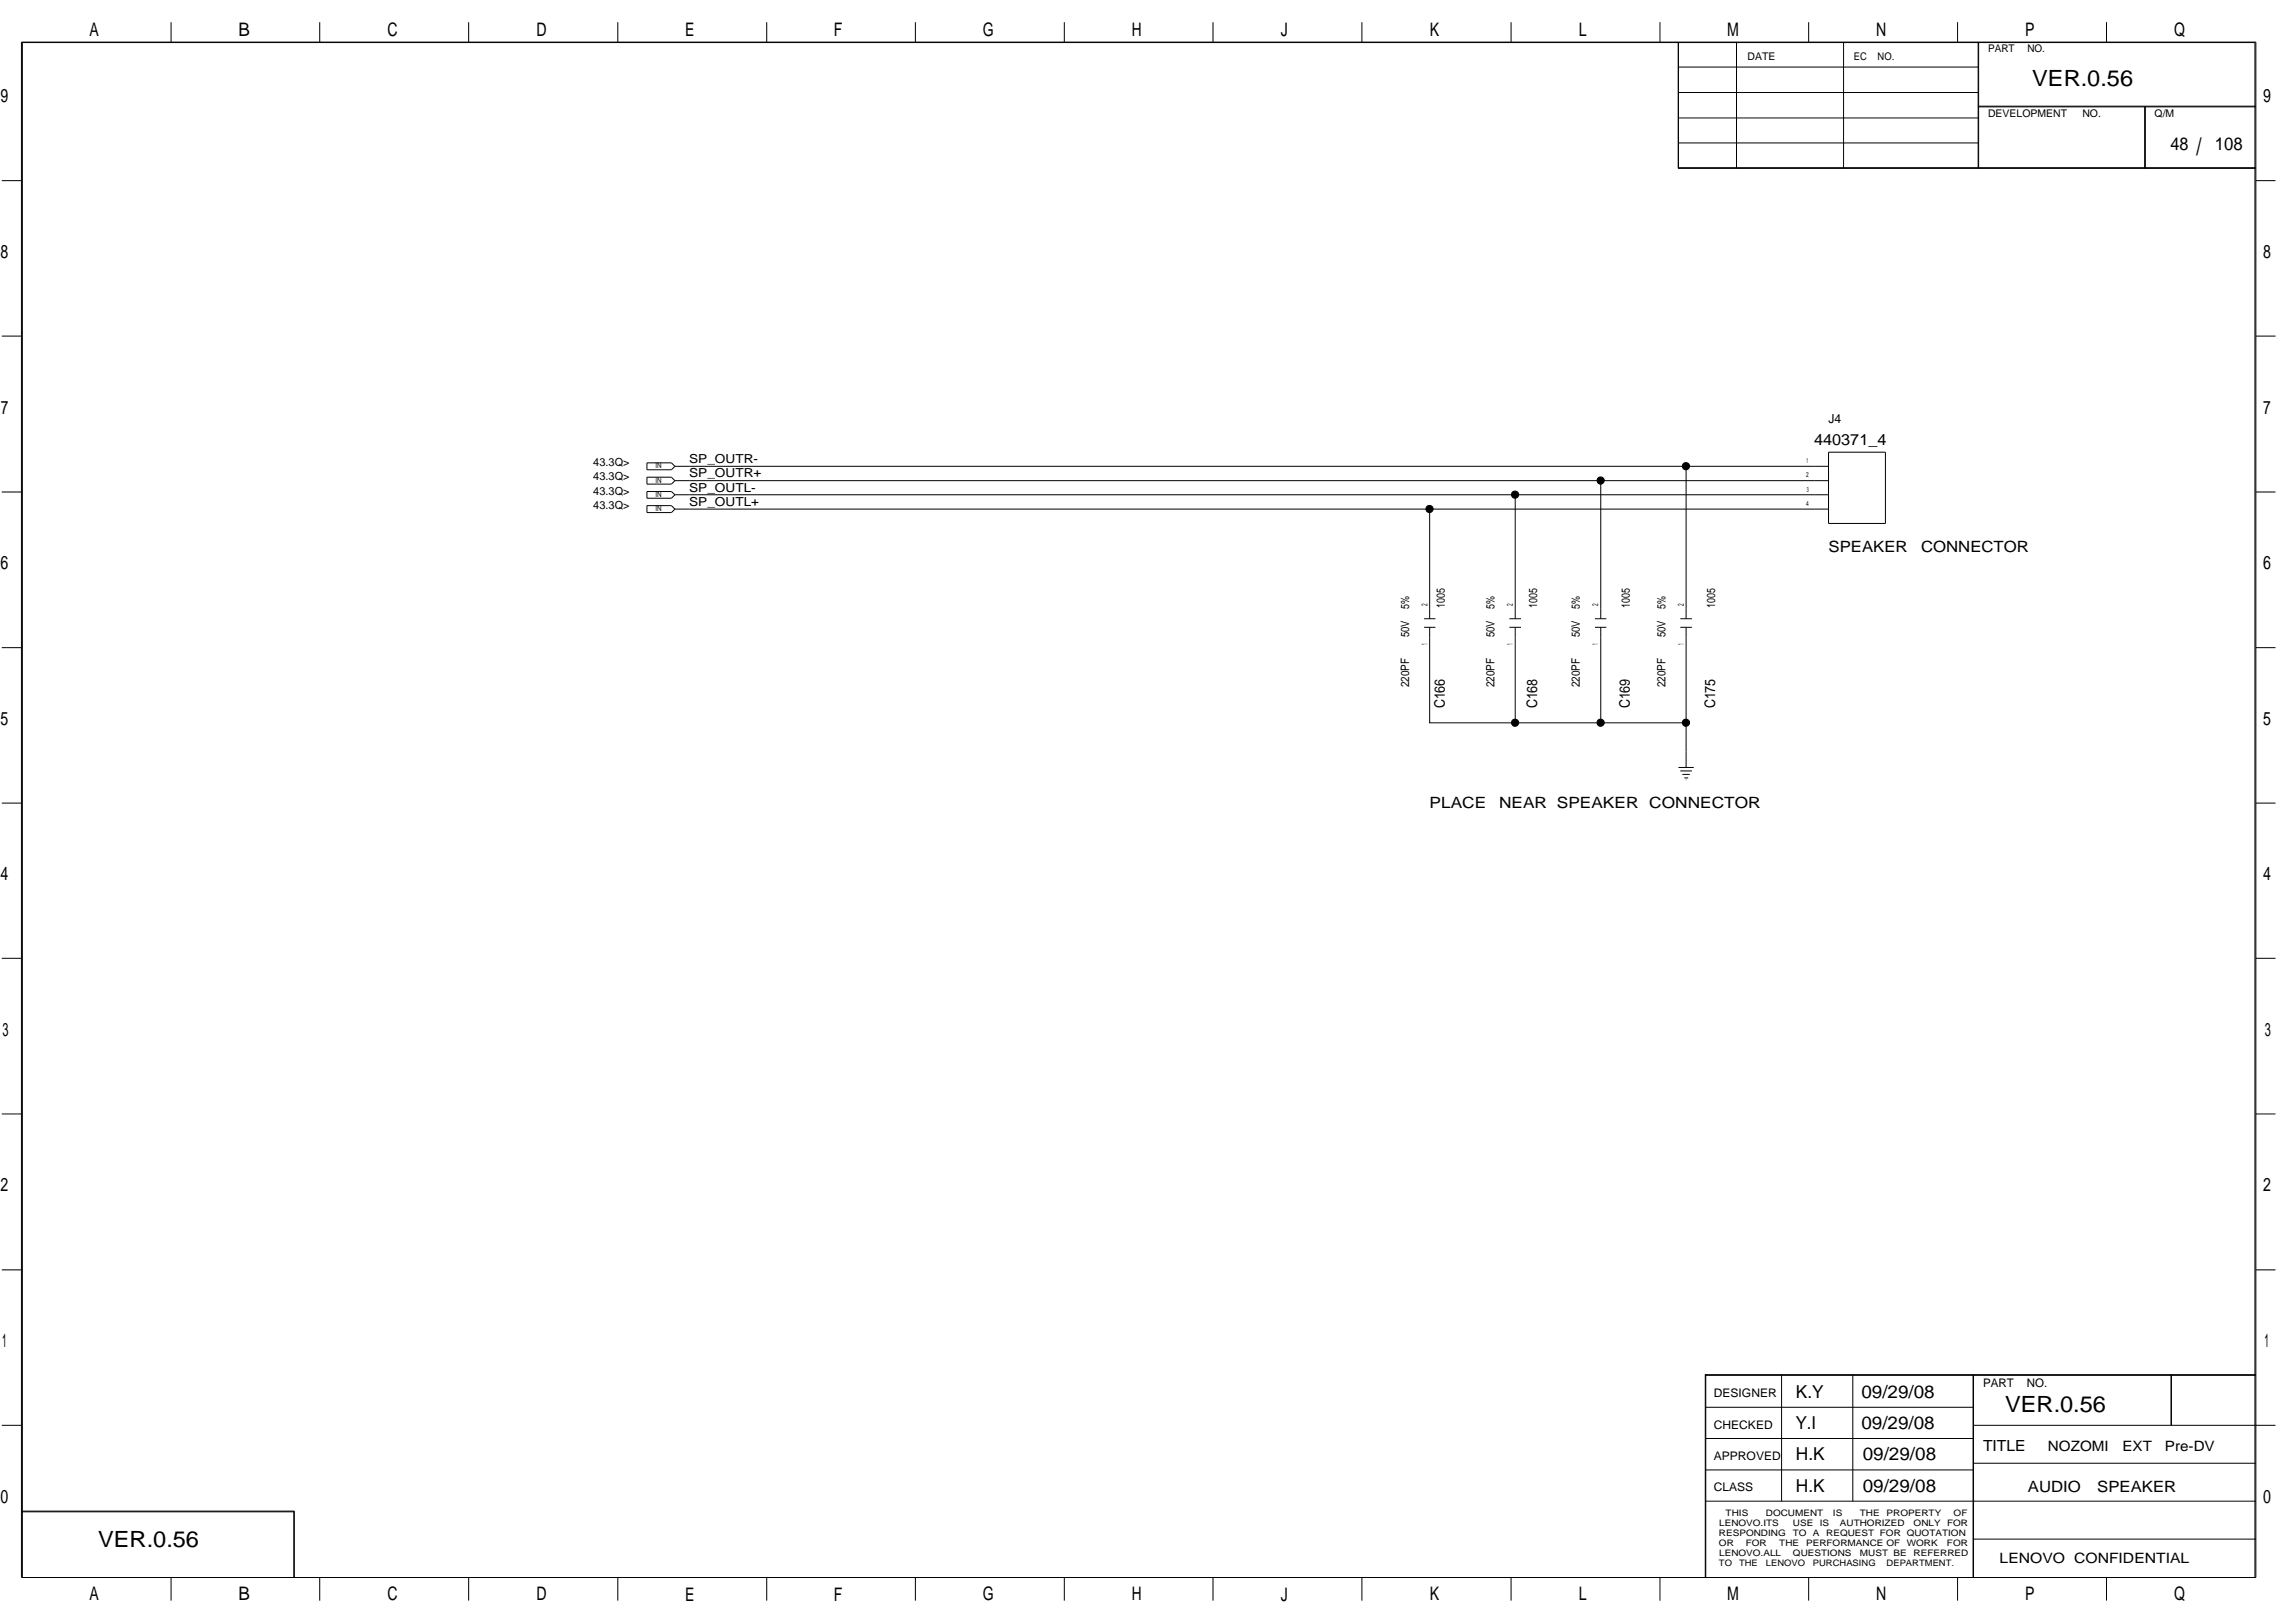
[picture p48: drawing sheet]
<svg xmlns="http://www.w3.org/2000/svg" width="420mm" height="297mm" viewBox="0 0 420 297" stroke-linecap="round" stroke-linejoin="round" font-family="sans-serif">
<defs><g id="words">
<text font-size="4.4" x="402.1" y="28.4">/</text>
<g font-size="4.1">
<text x="372.1" y="15.7">VER.0.56</text>
<text x="367.1" y="258.4">VER.0.56</text>
<text x="18" y="283.2">VER.0.56</text>
</g>
<g font-size="3.4">
<text x="16.4" y="6.6">A</text>
<text x="43.6" y="6.6">B</text>
<text x="70.9" y="6.6">C</text>
<text x="98.2" y="6.6">D</text>
<text x="125.4" y="6.6">E</text>
<text x="152.7" y="6.6">F</text>
<text x="179.9" y="6.6">G</text>
<text x="207.2" y="6.6">H</text>
<text x="234.5" y="6.6">J</text>
<text x="261.8" y="6.6">K</text>
<text x="289" y="6.6">L</text>
<text x="316.2" y="6.6">M</text>
<text x="343.5" y="6.6">N</text>
<text x="370.8" y="6.6">P</text>
<text x="398" y="6.6">Q</text>
<text x=".1" y="18.8">9</text>
<text x="414.3" y="18.8">9</text>
<text x=".1" y="47.2">8</text>
<text x="414.3" y="47.2">8</text>
<text x=".2" y="75.7">7</text>
<text x="414.3" y="75.7">7</text>
<text x=".1" y="104.2">6</text>
<text x="414.3" y="104.2">6</text>
<text x=".1" y="132.7">5</text>
<text x="414.3" y="132.7">5</text>
<text x=".1" y="161.1">4</text>
<text x="414.3" y="161.1">4</text>
<text x=".5" y="189.6">3</text>
<text x="414.6" y="189.6">3</text>
<text x=".1" y="218.1">2</text>
<text x="414.3" y="218.1">2</text>
<text x=".4" y="246.6">1</text>
<text x="414.6" y="246.6">1</text>
<text x=".1" y="275.1">0</text>
<text x="414.3" y="275.1">0</text>
<text x="16.4" y="292.9">A</text>
<text x="43.6" y="292.9">B</text>
<text x="70.9" y="292.9">C</text>
<text x="98.2" y="292.9">D</text>
<text x="125.4" y="292.9">E</text>
<text x="152.7" y="292.9">F</text>
<text x="179.9" y="292.9">G</text>
<text x="207.2" y="292.9">H</text>
<text x="234.5" y="292.9">J</text>
<text x="261.8" y="292.9">K</text>
<text x="289" y="292.9">L</text>
<text x="316.2" y="292.9">M</text>
<text x="343.5" y="292.9">N</text>
<text x="370.8" y="292.9">P</text>
<text x="398" y="292.9">Q</text>
</g>
<g font-size="3.3">
<text x="397.4" y="27.4">48</text>
<text x="405.5" y="27.4">108</text>
<text x="328.8" y="255.8">K.Y</text>
<text x="340.8" y="255.8">09/29/08</text>
<text x="328.7" y="261.6">Y.I</text>
<text x="340.8" y="261.6">09/29/08</text>
<text x="328.8" y="267.3">H.K</text>
<text x="341" y="267.3">09/29/08</text>
<text x="328.8" y="273">H.K</text>
<text x="341" y="273">09/29/08</text>
</g>
<g font-size="2.8">
<text x="332.1" y="81.4">440371_4</text>
<text x="334.8" y="101">SPEAKER</text>
<text x="351.7" y="101">CONNECTOR</text>
<text x="261.7" y="147.9">PLACE</text>
<text x="274.4" y="147.9">NEAR SPEAKER CONNECTOR</text>
<text x="363" y="265.6">TITLE</text>
<text x="371.3" y="273.1">AUDIO</text>
<text x="384" y="273.1">SPEAKER</text>
</g>
<g font-size="2.7">
<text x="264.5" y="129.7" transform="rotate(-90 264.5 129.7)">C166</text>
<text x="281.4" y="129.7" transform="rotate(-90 281.4 129.7)">C168</text>
<text x="298.4" y="129.7" transform="rotate(-90 298.4 129.7)">C169</text>
<text x="314" y="129.7" transform="rotate(-90 314 129.7)">C175</text>
</g>
<g font-size="2.6">
<text x="374.9" y="265.5">NOZOMI</text>
<text x="388.6" y="265.5">EXT</text>
<text x="396.4" y="265.5">Pre-DV</text>
<text x="366.1" y="286.1">LENOVO CONFIDENTIAL</text>
</g>
<g font-size="2.3">
<text x="334.8" y="77.5">J4</text>
<text x="126.2" y="84.8">SP_OUTR-</text>
<text x="126.2" y="87.4">SP_OUTR+</text>
<text x="126.2" y="90">SP_OUTL-</text>
<text x="126.2" y="92.6">SP_OUTL+</text>
</g>
<g font-size="2.2">
<text x="313.8" y="255.7">DESIGNER</text>
<text x="363" y="253.8">PART</text>
<text x="371.1" y="253.8">NO.</text>
<text x="313.8" y="261.5">CHECKED</text>
<text x="313.8" y="267.2">APPROVED</text>
<text x="313.8" y="272.9">CLASS</text>
</g>
<g font-size="2.1">
<text x="258" y="111.4" transform="rotate(-90 258 111.4)">5%</text>
<text x="264.5" y="111.3" transform="rotate(-90 264.5 111.3)">1005</text>
<text x="273.6" y="111.4" transform="rotate(-90 273.6 111.4)">5%</text>
<text x="281.4" y="111.3" transform="rotate(-90 281.4 111.3)">1005</text>
<text x="289.3" y="111.4" transform="rotate(-90 289.3 111.4)">5%</text>
<text x="298.4" y="111.3" transform="rotate(-90 298.4 111.3)">1005</text>
<text x="304.9" y="111.4" transform="rotate(-90 304.9 111.4)">5%</text>
<text x="314" y="111.3" transform="rotate(-90 314 111.3)">1005</text>
<text x="258" y="116.6" transform="rotate(-90 258 116.6)">50V</text>
<text x="273.6" y="116.6" transform="rotate(-90 273.6 116.6)">50V</text>
<text x="289.3" y="116.6" transform="rotate(-90 289.3 116.6)">50V</text>
<text x="304.9" y="116.6" transform="rotate(-90 304.9 116.6)">50V</text>
<text x="258" y="125.8" transform="rotate(-90 258 125.8)">220PF</text>
<text x="273.6" y="125.8" transform="rotate(-90 273.6 125.8)">220PF</text>
<text x="289.3" y="125.8" transform="rotate(-90 289.3 125.8)">220PF</text>
<text x="304.9" y="125.8" transform="rotate(-90 304.9 125.8)">220PF</text>
</g>
<g font-size="2">
<text x="108.6" y="85.3">43.3Q&gt;</text>
<text x="108.6" y="87.9">43.3Q&gt;</text>
<text x="108.6" y="90.5">43.3Q&gt;</text>
<text x="108.6" y="93.1">43.3Q&gt;</text>
</g>
<g font-size="1.9">
<text x="319.9" y="11">DATE</text>
<text x="339.4" y="11">EC</text>
<text x="343.7" y="11">NO.</text>
<text x="364" y="9.5">PART</text>
<text x="371.2" y="9.5">NO.</text>
<text x="364" y="21.3">DEVELOPMENT</text>
<text x="381.2" y="21.3">NO.</text>
<text x="394.5" y="21.3">Q/M</text>
</g>
<g font-size="1.6">
<text x="314.7" y="281.2">RESPONDING</text>
<text x="314.7" y="279.3">LENOVO.ITS</text>
<text x="315.9" y="277.5">THIS</text>
<text x="323.3" y="277.5">DOCUMENT</text>
<text x="328.2" y="281.2">TO</text>
<text x="328.2" y="279.3">USE</text>
<text x="331.9" y="281.2">A</text>
<text x="333.2" y="279.3">IS</text>
<text x="334.3" y="281.2">REQUEST FOR QUOTATION</text>
<text x="335.6" y="277.5">IS</text>
<text x="336.8" y="279.3">AUTHORIZED</text>
<text x="340.5" y="277.5">THE</text>
<text x="345.4" y="277.5">PROPERTY</text>
<text x="350.3" y="279.3">ONLY</text>
<text x="356.5" y="279.3">FOR</text>
<text x="357.7" y="277.5">OF</text>
<text x="314.7" y="286.7">TO</text>
<text x="314.7" y="283">OR</text>
<text x="314.7" y="284.9">LENOVO.ALL</text>
<text x="318.4" y="286.7">THE</text>
<text x="319.6" y="283">FOR</text>
<text x="323.3" y="286.7">LENOVO</text>
<text x="325.7" y="283">THE</text>
<text x="328.2" y="284.9">QUESTIONS</text>
<text x="330.7" y="283">PERFORMANCE OF</text>
<text x="331.9" y="286.7">PURCHASING</text>
<text x="340.5" y="284.9">MUST BE</text>
<text x="345.4" y="286.7">DEPARTMENT.</text>
<text x="349.1" y="283">WORK</text>
<text x="350.3" y="284.9">REFERRED</text>
<text x="356.4" y="283">FOR</text>
</g>
<g font-size="1.5">
<text x="261.3" y="110.9" transform="rotate(-90 261.3 110.9)">2</text>
<text x="277" y="110.9" transform="rotate(-90 277 110.9)">2</text>
<text x="292.6" y="110.9" transform="rotate(-90 292.6 110.9)">2</text>
<text x="308.3" y="110.9" transform="rotate(-90 308.3 110.9)">2</text>
<text x="261.3" y="118.1" transform="rotate(-90 261.3 118.1)">1</text>
<text x="277" y="118.1" transform="rotate(-90 277 118.1)">1</text>
<text x="292.6" y="118.1" transform="rotate(-90 292.6 118.1)">1</text>
<text x="308.3" y="118.1" transform="rotate(-90 308.3 118.1)">1</text>
</g>
<g font-size="1.4">
<text x="120" y="88.3">IN</text>
<text x="120" y="85.7">IN</text>
<text x="120" y="90.9">IN</text>
<text x="120" y="93.6">IN</text>
</g>
<g font-size="1.3">
<text x="330.7" y="87.4">2</text>
<text x="330.7" y="84.8">1</text>
<text x="330.7" y="92.6">4</text>
<text x="330.8" y="90">3</text>
</g>
</g></defs>
<g fill="none" stroke="#000" stroke-width=".18">
<path d="M3.9 7.7h409.1v281h-409.1zM31.3 4.1v3.6M58.5 4.1v3.6M85.8 4.1v3.6M113.1 4.1v3.6M140.4 4.1v3.6M167.6 4.1v3.6M194.8 4.1v3.6M222.1 4.1v3.6M249.3 4.1v3.6M276.6 4.1v3.6M303.9 4.1v3.6"/>
<path d="M307.2 7.7v23.1h105.8M307.2 12.3h55M307.2 16.9h55M307.3 7.7v23.1M317.9 7.7v23.1M331.1 4.1v3.6M337.5 7.7v23.1M358.4 4.1v3.6M362.2 7.7v23.1M362.2 19.4h50.8M362.2 19.6h50.8M385.6 4.1v3.6"/>
<path d="M392.6 19.6v11.2M392.8 19.6v11.2M.3 33.1h3.6M307.2 30.7h105.8M307.2 21.6h55M307.3 26.2h54.9M413 33.1h3.6M.3 61.5h3.6M413 61.5h3.6M.3 90h3.6M118.4 87.3h4.5l.7 .7-.7 .6h-4.5zM118.4 90h4.5l.7 .6-.7 .6h-4.5z"/>
<path d="M118.4 92.5h4.5l.7 .7-.7 .6h-4.5zM118.4 84.7h4.5l.7 .6-.7 .7h-4.5zM123.6 85.3h211.2M261.7 93.2v20M277.4 90.6v22.6M293.1 88v25.2M308.7 85.3v27.9M334.8 82.8h10.4v13h-10.4zM334.8 88h-211.2M334.8 90.6h-211.2M334.8 93.2h-211.2M413 90h3.6"/>
<path d="M.3 118.5h3.6M260.7 113.2h2.1M260.7 114.8h2.1M261.7 114.8v17.5h15.7M276.3 113.2h2.2M276.3 114.8h2.2M277.4 114.8v17.5M292 113.2h2.1M292 114.8h2.1M293.1 114.8v17.5M307.6 113.2h2.1M307.6 114.8h2.1"/>
<path d="M308.7 114.8v25.6M413 118.5h3.6M277.4 132.3h31.3M.3 147h3.6M307.3 140.5h2.8M307.6 141.1h2.1M308 141.7h1.4M308.3 142.4h.8M308.6 142.7h.1M413 147h3.6M.3 175.4h3.6M413 175.4h3.6"/>
<path d="M.3 203.9h3.6M413 203.9h3.6M.3 232.4h3.6M413 232.4h3.6M312.2 251.7h100.8M312.2 257.6h49M312.3 251.6v37M326.2 251.6v23.1M339.2 251.6v23.1M361.2 251.6v37M361.3 251.6v37M397.5 251.6v9.3"/>
<path d="M413 251.6h-100.8v37M.3 260.9h3.6M3.9 276.6h50v12M3.9 276.7h50M53.8 276.6v12M312.2 274.7h100.8M312.2 263.3h49M312.2 269h49M361.2 267.8h51.8M361.2 260.9h55.4M31.3 288.6v4.3M58.5 288.6v4.3"/>
<path d="M85.8 288.6v4.3M113.1 288.6v4.3M140.4 288.6v4.3M167.6 288.6v4.3M194.8 288.6v4.3M222.1 288.6v4.3M249.3 288.6v4.3M276.6 288.6v4.3M303.9 288.6v4.3M331.1 288.6v4.3M358.4 288.6v4.3M361.2 281.7h51.8"/>
<path d="M385.6 288.6v4.3M412.8 288.6v-280.8h-408.7v280.8"/>
</g>
<g fill="#000" stroke="#000" stroke-width=".18">
<circle cx="261.7" cy="93.2" r=".66"/>
<circle cx="277.4" cy="90.5" r=".66"/>
<circle cx="293" cy="87.9" r=".66"/>
<circle cx="308.7" cy="85.3" r=".66"/>
<circle cx="277.4" cy="132.3" r=".66"/>
<circle cx="293" cy="132.3" r=".66"/>
<circle cx="308.7" cy="132.3" r=".66"/>
</g>
<use href="#words"/>
</svg>
